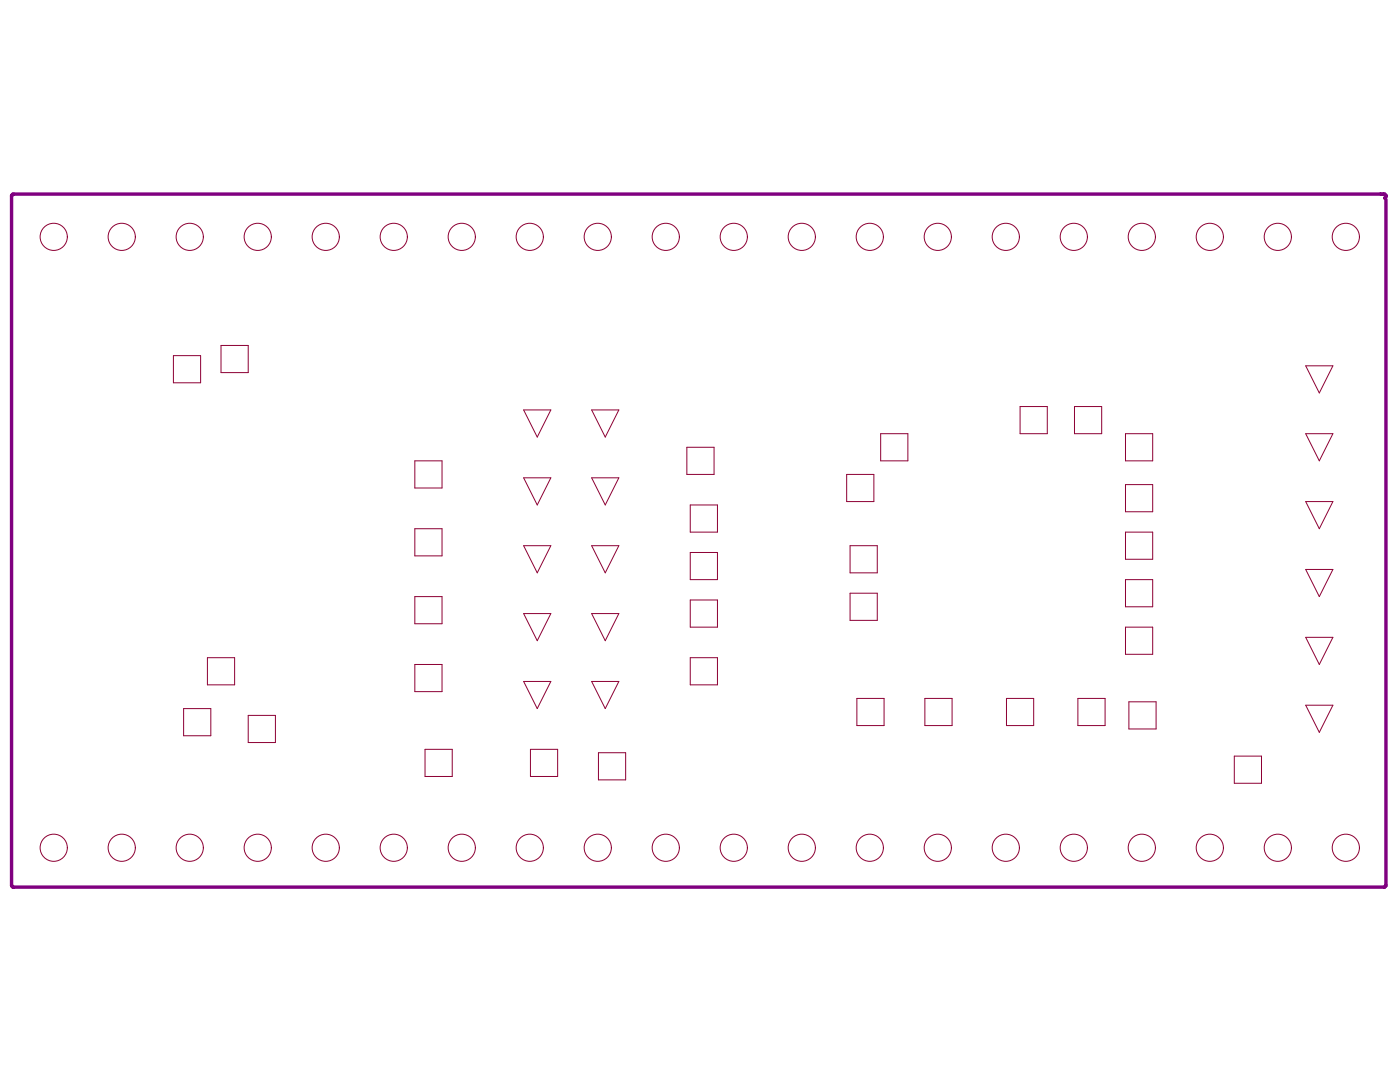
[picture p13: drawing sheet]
<svg xmlns="http://www.w3.org/2000/svg" width="279mm" height="216mm" viewBox="0 0 279 216" stroke-linecap="round" stroke-linejoin="round" font-family="sans-serif">
<path d="M276 39.4h.1a.41 .41 0 0 0 .1-.5 .41 .41 0 0 0-.4-.2h-273.3l-.2 .4 .1 137.4 .3 .2 273.3-.1 .2-.3v-136.6" fill="none" stroke="#800080" stroke-width=".68"/>
<g fill="none" stroke="#8d0034" stroke-width=".2">
<path d="M34.6 70.8h5.4v5.4h-5.4zM44.1 68.8h5.4v5.4h-5.4zM260.3 72.9h5.4l-2.7 5.4zM82.7 91.8h5.4v5.4h-5.4zM104.4 81.6h5.4l-2.7 5.5zM104.4 95.2h5.4l-2.7 5.4zM117.9 95.2h5.4l-2.7 5.4zM117.9 81.6h5.4l-2.7 5.5zM136.9 89.1h5.4v5.4h-5.4zM168.8 94.5h5.4v5.4h-5.4zM175.5 86.4h5.5v5.4h-5.5zM203.3 81h5.4v5.4h-5.4z"/>
<path d="M214.2 81h5.4v5.4h-5.4zM224.3 86.4h5.5v5.4h-5.5zM224.3 96.5h5.5v5.4h-5.5zM260.3 99.9h5.4l-2.7 5.4zM260.3 86.4h5.4l-2.7 5.4zM82.7 105.3h5.4v5.4h-5.4zM82.7 118.8h5.4v5.4h-5.4zM104.4 108.7h5.4l-2.7 5.4zM117.9 108.7h5.4l-2.7 5.4zM137.6 100.6h5.4v5.4h-5.4zM137.6 119.5h5.4v5.4h-5.4zM137.6 110h5.4v5.4h-5.4z"/>
<path d="M169.4 108.7h5.5v5.4h-5.5zM169.4 118.1h5.5v5.5h-5.5zM224.3 106h5.5v5.4h-5.5zM224.3 115.4h5.5v5.5h-5.5zM260.3 113.4h5.4l-2.7 5.4zM41.3 131h5.5v5.4h-5.5zM82.7 132.3h5.4v5.5h-5.4zM104.4 122.2h5.4l-2.7 5.4zM104.4 135.7h5.4l-2.7 5.4zM117.9 122.2h5.4l-2.7 5.4zM117.9 135.7h5.4l-2.7 5.4zM137.6 131h5.4v5.4h-5.4z"/>
<path d="M170.8 139.1h5.4v5.4h-5.4zM184.3 139.1h5.5v5.4h-5.5zM200.6 139.1h5.4v5.4h-5.4zM214.8 139.1h5.5v5.4h-5.5zM224.3 124.9h5.5v5.4h-5.5zM225 139.8h5.4v5.4h-5.4zM260.3 126.9h5.4l-2.7 5.4zM36.6 141.1h5.4v5.4h-5.4zM49.5 142.5h5.4v5.4h-5.4zM84.7 149.2h5.4v5.5h-5.4zM105.7 149.2h5.4v5.5h-5.4zM119.3 149.9h5.4v5.4h-5.4z"/>
<path d="M246 150.6h5.4v5.4h-5.4zM260.3 140.5h5.4l-2.7 5.4z"/>
<circle cx="10.7" cy="47.2" r="2.71"/>
<circle cx="24.3" cy="47.2" r="2.71"/>
<circle cx="37.8" cy="47.2" r="2.71"/>
<circle cx="51.4" cy="47.2" r="2.71"/>
<circle cx="64.9" cy="47.2" r="2.71"/>
<circle cx="78.5" cy="47.2" r="2.71"/>
<circle cx="92" cy="47.2" r="2.71"/>
<circle cx="105.6" cy="47.2" r="2.71"/>
<circle cx="119.1" cy="47.2" r="2.71"/>
<circle cx="132.7" cy="47.2" r="2.71"/>
<circle cx="146.3" cy="47.2" r="2.71"/>
<circle cx="159.8" cy="47.2" r="2.71"/>
<circle cx="173.4" cy="47.2" r="2.71"/>
<circle cx="186.9" cy="47.2" r="2.71"/>
<circle cx="200.5" cy="47.2" r="2.71"/>
<circle cx="214" cy="47.2" r="2.71"/>
<circle cx="227.6" cy="47.2" r="2.71"/>
<circle cx="241.1" cy="47.2" r="2.71"/>
<circle cx="254.7" cy="47.2" r="2.71"/>
<circle cx="268.3" cy="47.2" r="2.71"/>
<circle cx="10.7" cy="168.8" r="2.71"/>
<circle cx="24.3" cy="168.8" r="2.71"/>
<circle cx="37.8" cy="168.8" r="2.71"/>
<circle cx="51.4" cy="168.8" r="2.71"/>
<circle cx="64.9" cy="168.8" r="2.71"/>
<circle cx="78.5" cy="168.8" r="2.71"/>
<circle cx="92" cy="168.8" r="2.71"/>
<circle cx="105.6" cy="168.8" r="2.71"/>
<circle cx="119.1" cy="168.8" r="2.71"/>
<circle cx="132.7" cy="168.8" r="2.71"/>
<circle cx="146.3" cy="168.8" r="2.71"/>
<circle cx="159.8" cy="168.8" r="2.71"/>
<circle cx="173.4" cy="168.8" r="2.71"/>
<circle cx="186.9" cy="168.8" r="2.71"/>
<circle cx="200.5" cy="168.8" r="2.71"/>
<circle cx="214" cy="168.8" r="2.71"/>
<circle cx="227.6" cy="168.8" r="2.71"/>
<circle cx="241.1" cy="168.8" r="2.71"/>
<circle cx="254.7" cy="168.8" r="2.71"/>
<circle cx="268.3" cy="168.8" r="2.71"/>
</g>
</svg>
